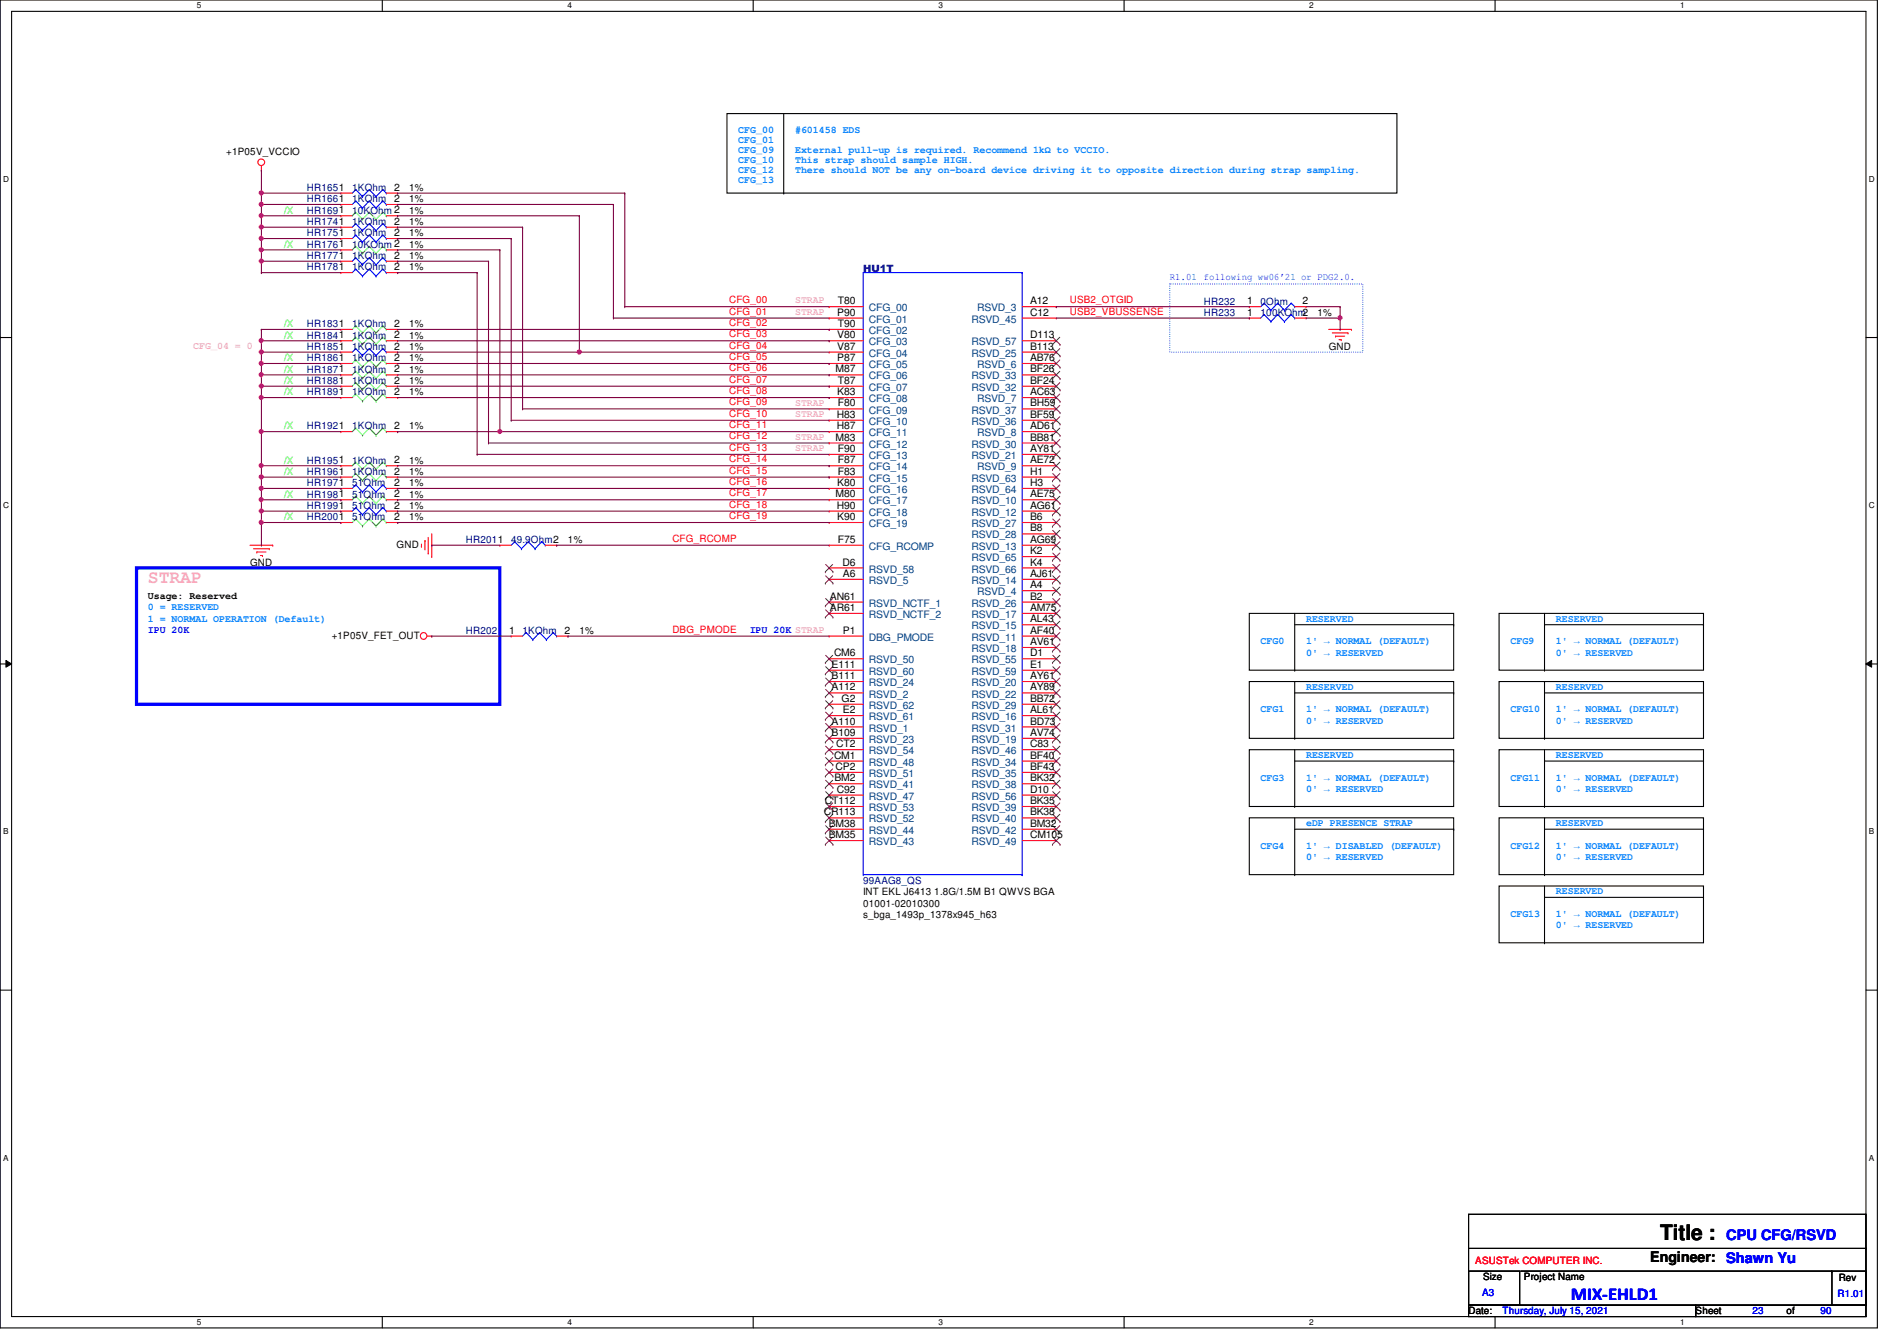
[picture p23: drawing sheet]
<svg xmlns="http://www.w3.org/2000/svg" width="297mm" height="210mm" viewBox="0 0 297 210" stroke-linecap="round" stroke-linejoin="round" font-family="sans-serif">
<defs><g id="words">
<text font-size="3.3" x="260" y="194.1">Title :</text>
<text font-size="2.8" fill="#ff80ff" x="23.2" y="91.3">STRAP</text>
<text font-size="2.8" fill="#00f" x="246" y="203.5">MIX-EHLD1</text>
<text font-size="2.3" x="258.4" y="197.5">Engineer:</text>
<g font-size="2.3" fill="#00f">
<text x="270.3" y="194.1">CPU CFG/RSVD</text>
<text x="270.3" y="197.7">Shawn Yu</text>
</g>
<g font-size="1.6" fill="#0080ff">
<text x="115.6" y="20.8">CFG_00</text>
<text x="115.6" y="22.4">CFG_01</text>
<text x="115.6" y="24">CFG_09</text>
<text x="124.5" y="20.8">#601458 EDS</text>
<text x="124.5" y="24">External pull-up is required. Recommend 1kΩ to VCCIO.</text>
<text x="115.6" y="25.5">CFG_10</text>
<text x="115.6" y="27.1">CFG_12</text>
<text x="115.6" y="28.7">CFG_13</text>
<text x="124.5" y="25.5">This strap should sample HIGH.</text>
<text x="124.5" y="27.1">There should NOT be any on-board device driving it to opposite direction during strap sampling.</text>
<text x="23.2" y="95.5">0 = RESERVED</text>
<text x="23.2" y="97.3">1 = NORMAL OPERATION (Default)</text>
<text x="197.4" y="100.8">CFG0</text>
<text x="204.5" y="97.3">RESERVED</text>
<text x="204.5" y="100.8">1' → NORMAL (DEFAULT)</text>
<text x="236.5" y="100.8">CFG9</text>
<text x="243.6" y="97.3">RESERVED</text>
<text x="243.6" y="100.8">1' → NORMAL (DEFAULT)</text>
<text x="204.5" y="107.9">RESERVED</text>
<text x="204.5" y="102.6">0' → RESERVED</text>
<text x="243.6" y="107.9">RESERVED</text>
<text x="243.6" y="102.6">0' → RESERVED</text>
<text x="197.4" y="111.5">CFG1</text>
<text x="204.5" y="113.3">0' → RESERVED</text>
<text x="204.5" y="111.5">1' → NORMAL (DEFAULT)</text>
<text x="236.5" y="111.5">CFG10</text>
<text x="243.6" y="113.3">0' → RESERVED</text>
<text x="243.6" y="111.5">1' → NORMAL (DEFAULT)</text>
<text x="204.5" y="118.6">RESERVED</text>
<text x="243.6" y="118.6">RESERVED</text>
<text x="197.4" y="122.2">CFG3</text>
<text x="204.5" y="124">0' → RESERVED</text>
<text x="204.5" y="122.2">1' → NORMAL (DEFAULT)</text>
<text x="236.5" y="122.2">CFG11</text>
<text x="243.6" y="124">0' → RESERVED</text>
<text x="243.6" y="122.2">1' → NORMAL (DEFAULT)</text>
<text x="204.5" y="129.3">eDP PRESENCE STRAP</text>
<text x="243.6" y="129.3">RESERVED</text>
<text x="197.4" y="132.8">CFG4</text>
<text x="204.5" y="134.6">0' → RESERVED</text>
<text x="204.5" y="132.8">1' → DISABLED (DEFAULT)</text>
<text x="236.5" y="132.8">CFG12</text>
<text x="243.6" y="134.6">0' → RESERVED</text>
<text x="243.6" y="132.8">1' → NORMAL (DEFAULT)</text>
<text x="236.5" y="143.5">CFG13</text>
<text x="243.6" y="140">RESERVED</text>
<text x="243.6" y="143.5">1' → NORMAL (DEFAULT)</text>
<text x="243.6" y="145.3">0' → RESERVED</text>
</g>
<g font-size="1.6">
<text x="35.4" y="24.2">+1P05V_VCCIO</text>
<text x="61.7" y="29.8">2</text>
<text x="64" y="29.9">1%</text>
<text x="61.7" y="35.2">2</text>
<text x="61.7" y="31.6">2</text>
<text x="64" y="35.2">1%</text>
<text x="64" y="33.4">1%</text>
<text x="64" y="31.7">1%</text>
<text x="61.7" y="40.5">2</text>
<text x="61.7" y="37">2</text>
<text x="64" y="40.6">1%</text>
<text x="64" y="38.8">1%</text>
<text x="64" y="37">1%</text>
<text x="61.7" y="42.3">2</text>
<text x="64" y="42.3">1%</text>
<text x="131.2" y="47.6">T80</text>
<text x="161.3" y="47.6">A12</text>
<text x="195.3" y="47.6">1</text>
<text x="204" y="47.6">2</text>
<text x="61.7" y="53">2</text>
<text x="61.7" y="51.2">2</text>
<text x="64" y="53">1%</text>
<text x="64" y="51.2">1%</text>
<text x="131.1" y="49.4">P90</text>
<text x="131.1" y="53">V80</text>
<text x="131.2" y="51.2">T90</text>
<text x="161.3" y="49.4">C12</text>
<text x="161.3" y="53">D113</text>
<text x="195.3" y="49.4">1</text>
<text x="206.3" y="49.4">1%</text>
<text x="61.7" y="54.7">2</text>
<text x="61.7" y="56.5">2</text>
<text x="61.7" y="58.3">2</text>
<text x="64" y="54.8">1%</text>
<text x="64" y="56.6">1%</text>
<text x="64" y="58.3">1%</text>
<text x="130.8" y="58.3">M87</text>
<text x="131.1" y="54.7">V87</text>
<text x="131.1" y="56.5">P87</text>
<text x="161.3" y="56.5">AB76</text>
<text x="161.3" y="54.7">B113</text>
<text x="161.3" y="58.3">BF26</text>
<text x="208.1" y="54.8">GND</text>
<text x="61.7" y="61.8">2</text>
<text x="61.7" y="60.1">2</text>
<text x="64" y="61.9">1%</text>
<text x="64" y="60.1">1%</text>
<text x="131" y="65.4">H83</text>
<text x="131.1" y="61.8">K83</text>
<text x="131.2" y="60.1">T87</text>
<text x="131.2" y="63.6">F80</text>
<text x="161.3" y="61.8">AC63</text>
<text x="161.3" y="60.1">BF24</text>
<text x="161.3" y="65.4">BF59</text>
<text x="161.3" y="63.6">BH59</text>
<text x="61.7" y="67.2">2</text>
<text x="64" y="67.2">1%</text>
<text x="130.8" y="69">M83</text>
<text x="131" y="67.2">H87</text>
<text x="131.2" y="70.7">F90</text>
<text x="161.3" y="67.2">AD61</text>
<text x="161.3" y="70.7">AY81</text>
<text x="161.3" y="69">BB81</text>
<text x="61.7" y="76.1">2</text>
<text x="61.7" y="72.5">2</text>
<text x="61.7" y="74.3">2</text>
<text x="61.7" y="77.9">2</text>
<text x="64" y="76.1">1%</text>
<text x="64" y="72.6">1%</text>
<text x="64" y="74.3">1%</text>
<text x="64" y="77.9">1%</text>
<text x="130.8" y="77.9">M80</text>
<text x="131.1" y="76.1">K80</text>
<text x="131.2" y="72.5">F87</text>
<text x="131.2" y="74.3">F83</text>
<text x="161.3" y="72.5">AE72</text>
<text x="161.3" y="77.9">AE75</text>
<text x="161.3" y="74.3">H1</text>
<text x="161.3" y="76.1">H3</text>
<text x="61.7" y="79.6">2</text>
<text x="61.7" y="81.4">2</text>
<text x="64" y="79.7">1%</text>
<text x="64" y="81.4">1%</text>
<text x="131" y="79.6">H90</text>
<text x="131.1" y="81.4">K90</text>
<text x="161.3" y="79.6">AG61</text>
<text x="161.3" y="81.4">B6</text>
<text x="161.3" y="83.2">B8</text>
<text x="39.2" y="88.6">GND</text>
<text x="62.1" y="85.7">GND</text>
<text x="88.9" y="85">1%</text>
<text x="131.2" y="85">F75</text>
<text x="131.9" y="88.5">D6</text>
<text x="161.3" y="85">AG69</text>
<text x="161.3" y="86.7">K2</text>
<text x="161.3" y="88.5">K4</text>
<text x="23.2" y="93.7">Usage: Reserved</text>
<text x="130" y="93.9">AN61</text>
<text x="130" y="95.6">AR61</text>
<text x="132" y="90.3">A6</text>
<text x="161.3" y="92.1">A4</text>
<text x="161.3" y="90.3">AJ61</text>
<text x="161.3" y="95.6">AM75</text>
<text x="161.3" y="93.9">B2</text>
<text x="51.9" y="99.9">+1P05V_FET_OUT</text>
<text x="79.7" y="99.2">1</text>
<text x="88.4" y="99.2">2</text>
<text x="90.7" y="99.2">1%</text>
<text x="132" y="99.2">P1</text>
<text x="161.3" y="99.2">AF40</text>
<text x="161.3" y="97.4">AL43</text>
<text x="161.3" y="101">AV61</text>
<text x="130.2" y="106.3">B111</text>
<text x="130.2" y="104.5">E111</text>
<text x="130.6" y="102.7">CM6</text>
<text x="161.3" y="106.3">AY61</text>
<text x="161.3" y="102.7">D1</text>
<text x="161.3" y="104.5">E1</text>
<text x="130.2" y="113.4">A110</text>
<text x="130.2" y="108.1">A112</text>
<text x="131.8" y="109.9">G2</text>
<text x="132" y="111.6">E2</text>
<text x="161.3" y="111.6">AL61</text>
<text x="161.3" y="108.1">AY89</text>
<text x="161.3" y="109.9">BB72</text>
<text x="161.3" y="113.4">BD73</text>
<text x="130.2" y="115.2">B109</text>
<text x="130.6" y="118.7">CM1</text>
<text x="130.9" y="117">CT2</text>
<text x="161.3" y="115.2">AV74</text>
<text x="161.3" y="118.7">BF40</text>
<text x="161.3" y="117">C83</text>
<text x="129.2" y="125.9">CT112</text>
<text x="130.7" y="122.3">BM2</text>
<text x="130.8" y="120.5">CP2</text>
<text x="131" y="124.1">C92</text>
<text x="161.3" y="120.5">BF43</text>
<text x="161.3" y="122.3">BK32</text>
<text x="161.3" y="125.9">BK35</text>
<text x="161.3" y="124.1">D10</text>
<text x="129" y="127.6">CR113</text>
<text x="129.8" y="131.2">BM35</text>
<text x="129.8" y="129.4">BM38</text>
<text x="161.3" y="127.6">BK38</text>
<text x="161.3" y="129.4">BM32</text>
<text x="161.3" y="131.2">CM105</text>
<text x="135.2" y="141.9">01001-02010300</text>
<text x="135.2" y="143.7">s_bga_1493p_1378x945_h63</text>
<text x="135.2" y="140.1">INT EKL J6413 1.8G/1.5M B1 QWVS BGA</text>
<text x="232.2" y="200.4">Size</text>
<text x="238.6" y="200.4">Project Name</text>
<text x="287.9" y="200.6">Rev</text>
<text x="230" y="205.7">Date:</text>
<text x="265.5" y="205.7">Sheet</text>
<text x="279.7" y="205.7">of</text>
</g>
<g font-size="1.6" fill="#000080">
<text x="48" y="29.9">HR1651</text>
<text x="55.2" y="29.9">1KOhm</text>
<text x="48" y="35.2">HR1741</text>
<text x="48" y="33.4">HR1691</text>
<text x="48" y="31.7">HR1661</text>
<text x="55.2" y="35.2">1KOhm</text>
<text x="55.2" y="33.4">10KOhm 2</text>
<text x="55.2" y="31.7">1KOhm</text>
<text x="48" y="40.6">HR1771</text>
<text x="48" y="38.8">HR1761</text>
<text x="48" y="37">HR1751</text>
<text x="55.2" y="40.6">1KOhm</text>
<text x="55.2" y="38.8">10KOhm 2</text>
<text x="55.2" y="37">1KOhm</text>
<text x="48" y="42.3">HR1781</text>
<text x="55.2" y="42.3">1KOhm</text>
<text x="135.2" y="42.6">HU1T</text>
<text x="188.5" y="47.7">HR232</text>
<text x="197.4" y="47.7">0Ohm</text>
<text x="48" y="53">HR1841</text>
<text x="48" y="51.2">HR1831</text>
<text x="55.2" y="53">1KOhm</text>
<text x="55.2" y="51.2">1KOhm</text>
<text x="188.5" y="49.4">HR233</text>
<text x="197.4" y="49.4">100KOhm2</text>
<text x="48" y="54.8">HR1851</text>
<text x="48" y="56.6">HR1861</text>
<text x="48" y="58.3">HR1871</text>
<text x="55.2" y="54.8">1KOhm</text>
<text x="55.2" y="56.6">1KOhm</text>
<text x="55.2" y="58.3">1KOhm</text>
<text x="48" y="61.9">HR1891</text>
<text x="48" y="60.1">HR1881</text>
<text x="55.2" y="61.9">1KOhm</text>
<text x="55.2" y="60.1">1KOhm</text>
<text x="48" y="67.2">HR1921</text>
<text x="55.2" y="67.2">1KOhm</text>
<text x="48" y="76.1">HR1971</text>
<text x="48" y="72.6">HR1951</text>
<text x="48" y="74.3">HR1961</text>
<text x="48" y="77.9">HR1981</text>
<text x="55.2" y="76.1">51Ohm</text>
<text x="55.2" y="72.6">1KOhm</text>
<text x="55.2" y="74.3">1KOhm</text>
<text x="55.2" y="77.9">51Ohm</text>
<text x="48" y="79.7">HR1991</text>
<text x="48" y="81.4">HR2001</text>
<text x="55.2" y="79.7">51Ohm</text>
<text x="55.2" y="81.4">51Ohm</text>
<text x="72.9" y="85">HR2011</text>
<text x="80" y="85">49.9Ohm2</text>
<text x="72.9" y="99.2">HR202</text>
<text x="81.8" y="99.2">1KOhm</text>
<text x="135.2" y="138.3">99AAG8_QS</text>
</g>
<g font-size="1.6" fill="#0f0">
<text x="44.5" y="33.4">/X</text>
<text x="44.5" y="38.8">/X</text>
<text x="44.5" y="53">/X</text>
<text x="44.5" y="51.2">/X</text>
<text x="44.5" y="56.6">/X</text>
<text x="44.5" y="58.3">/X</text>
<text x="44.5" y="61.9">/X</text>
<text x="44.5" y="60.1">/X</text>
<text x="44.5" y="67.2">/X</text>
<text x="44.5" y="72.6">/X</text>
<text x="44.5" y="74.3">/X</text>
<text x="44.5" y="77.9">/X</text>
<text x="44.5" y="81.4">/X</text>
</g>
<g font-size="1.6" fill="#f00">
<text x="114.2" y="47.5">CFG_00</text>
<text x="167.5" y="47.5">USB2_OTGID</text>
<text x="114.2" y="51">CFG_02</text>
<text x="114.2" y="52.8">CFG_03</text>
<text x="114.2" y="49.2">CFG_01</text>
<text x="167.5" y="49.2">USB2_VBUSSENSE</text>
<text x="114.2" y="56.3">CFG_05</text>
<text x="114.2" y="58.1">CFG_06</text>
<text x="114.2" y="59.9">CFG_07</text>
<text x="114.2" y="54.6">CFG_04</text>
<text x="114.2" y="61.7">CFG_08</text>
<text x="114.2" y="65.2">CFG_10</text>
<text x="114.2" y="63.5">CFG_09</text>
<text x="114.2" y="70.6">CFG_13</text>
<text x="114.2" y="68.8">CFG_12</text>
<text x="114.2" y="67">CFG_11</text>
<text x="114.2" y="72.3">CFG_14</text>
<text x="114.2" y="74.1">CFG_15</text>
<text x="114.2" y="75.9">CFG_16</text>
<text x="114.2" y="77.7">CFG_17</text>
<text x="114.2" y="79.5">CFG_18</text>
<text x="114.2" y="81.2">CFG_19</text>
<text x="105.3" y="84.8">CFG_RCOMP</text>
<text x="105.3" y="99">DBG_PMODE</text>
<text x="231" y="197.9">ASUSTek COMPUTER INC.</text>
</g>
<g font-size="1.6" fill="#ff80ff">
<text x="124.5" y="47.5">STRAP</text>
<text x="124.5" y="49.3">STRAP</text>
<text x="30.3" y="54.6">CFG_04 = 0</text>
<text x="124.5" y="63.5">STRAP</text>
<text x="124.5" y="65.3">STRAP</text>
<text x="124.5" y="68.8">STRAP</text>
<text x="124.5" y="70.6">STRAP</text>
</g>
<g font-size="1.6" fill="#00f">
<text x="183.2" y="43.9">R1.01</text>
<text x="188.5" y="43.9">following ww06’21 or PDG2.0.</text>
<text x="23.2" y="99.1">IPU 20K</text>
<text x="117.4" y="99.1">IPU 20K STRAP</text>
<text x="232.1" y="202.9">A3</text>
<text x="287.7" y="203.1">R1.01</text>
<text x="235.3" y="205.7">Thursday, July 15, 2021</text>
<text x="274.4" y="205.7">23</text>
<text x="285.1" y="205.7">90</text>
</g>
<g font-size="1.6" fill="#004080">
<text x="136.1" y="48.7">CFG_00</text>
<text x="136.1" y="50.5">CFG_01</text>
<text x="136.1" y="52.3">CFG_02</text>
<text x="152.1" y="50.5">RSVD_45</text>
<text x="153" y="48.7">RSVD_3</text>
<text x="136.1" y="54.1">CFG_03</text>
<text x="136.1" y="55.8">CFG_04</text>
<text x="136.1" y="57.6">CFG_05</text>
<text x="136.1" y="59.4">CFG_06</text>
<text x="152.1" y="55.8">RSVD_25</text>
<text x="152.1" y="59.4">RSVD_33</text>
<text x="152.1" y="54.1">RSVD_57</text>
<text x="153" y="57.6">RSVD_6</text>
<text x="136.1" y="61.2">CFG_07</text>
<text x="136.1" y="62.9">CFG_08</text>
<text x="136.1" y="64.7">CFG_09</text>
<text x="152.1" y="61.2">RSVD_32</text>
<text x="152.1" y="64.7">RSVD_37</text>
<text x="153" y="62.9">RSVD_7</text>
<text x="136.1" y="66.5">CFG_10</text>
<text x="136.1" y="68.3">CFG_11</text>
<text x="136.1" y="70.1">CFG_12</text>
<text x="136.1" y="71.8">CFG_13</text>
<text x="152.1" y="71.8">RSVD_21</text>
<text x="152.1" y="70.1">RSVD_30</text>
<text x="152.1" y="66.5">RSVD_36</text>
<text x="153" y="68.3">RSVD_8</text>
<text x="136.1" y="73.6">CFG_14</text>
<text x="136.1" y="75.4">CFG_15</text>
<text x="136.1" y="77.2">CFG_16</text>
<text x="152.1" y="75.4">RSVD_63</text>
<text x="152.1" y="77.2">RSVD_64</text>
<text x="153" y="73.6">RSVD_9</text>
<text x="136.1" y="79">CFG_17</text>
<text x="136.1" y="80.7">CFG_18</text>
<text x="136.1" y="82.5">CFG_19</text>
<text x="152.1" y="79">RSVD_10</text>
<text x="152.1" y="80.7">RSVD_12</text>
<text x="152.1" y="82.5">RSVD_27</text>
<text x="136.1" y="86.1">CFG_RCOMP</text>
<text x="136.1" y="89.6">RSVD_58</text>
<text x="152.1" y="86.1">RSVD_13</text>
<text x="152.1" y="84.3">RSVD_28</text>
<text x="152.1" y="87.8">RSVD_65</text>
<text x="152.1" y="89.6">RSVD_66</text>
<text x="136.1" y="91.4">RSVD_5</text>
<text x="136.1" y="95">RSVD_NCTF_1</text>
<text x="152.1" y="91.4">RSVD_14</text>
<text x="152.1" y="95">RSVD_26</text>
<text x="153" y="93.2">RSVD_4</text>
<text x="136.1" y="100.3">DBG_PMODE</text>
<text x="136.1" y="96.7">RSVD_NCTF_2</text>
<text x="152.1" y="100.3">RSVD_11</text>
<text x="152.1" y="98.5">RSVD_15</text>
<text x="152.1" y="96.7">RSVD_17</text>
<text x="136.1" y="107.4">RSVD_24</text>
<text x="136.1" y="103.8">RSVD_50</text>
<text x="136.1" y="105.6">RSVD_60</text>
<text x="152.1" y="102.1">RSVD_18</text>
<text x="152.1" y="107.4">RSVD_20</text>
<text x="152.1" y="103.8">RSVD_55</text>
<text x="152.1" y="105.6">RSVD_59</text>
<text x="136.1" y="109.2">RSVD_2</text>
<text x="136.1" y="112.7">RSVD_61</text>
<text x="136.1" y="111">RSVD_62</text>
<text x="152.1" y="112.7">RSVD_16</text>
<text x="152.1" y="109.2">RSVD_22</text>
<text x="152.1" y="111">RSVD_29</text>
<text x="136.1" y="114.5">RSVD_1</text>
<text x="136.1" y="116.3">RSVD_23</text>
<text x="136.1" y="119.8">RSVD_48</text>
<text x="136.1" y="118.1">RSVD_54</text>
<text x="152.1" y="116.3">RSVD_19</text>
<text x="152.1" y="114.5">RSVD_31</text>
<text x="152.1" y="119.8">RSVD_34</text>
<text x="152.1" y="118.1">RSVD_46</text>
<text x="136.1" y="123.4">RSVD_41</text>
<text x="136.1" y="125.2">RSVD_47</text>
<text x="136.1" y="121.6">RSVD_51</text>
<text x="152.1" y="121.6">RSVD_35</text>
<text x="152.1" y="123.4">RSVD_38</text>
<text x="152.1" y="125.2">RSVD_56</text>
<text x="136.1" y="130.5">RSVD_44</text>
<text x="136.1" y="128.7">RSVD_52</text>
<text x="136.1" y="127">RSVD_53</text>
<text x="152.1" y="127">RSVD_39</text>
<text x="152.1" y="128.7">RSVD_40</text>
<text x="152.1" y="130.5">RSVD_42</text>
<text x="136.1" y="132.3">RSVD_43</text>
<text x="152.1" y="132.3">RSVD_49</text>
</g>
<g font-size="1.3">
<text x="30.8" y="1.3">5</text>
<text x="88.9" y="1.3">4</text>
<text x="146.9" y="1.3">3</text>
<text x="205" y="1.3">2</text>
<text x="263.1" y="1.3">1</text>
<text x=".5" y="28.4">D</text>
<text x="292.6" y="28.4">D</text>
<text x=".5" y="79.5">C</text>
<text x="292.6" y="79.5">C</text>
<text x=".5" y="130.6">B</text>
<text x="292.6" y="130.6">B</text>
<text x=".5" y="181.7">A</text>
<text x="292.6" y="181.7">A</text>
<text x="30.8" y="207.4">5</text>
<text x="88.9" y="207.4">4</text>
<text x="146.9" y="207.4">3</text>
<text x="205" y="207.4">2</text>
<text x="263.1" y="207.4">1</text>
</g>
</g></defs>
<path d="M0 0h294v207.9h-294zM1.8 1.8h290.4v204.3h-290.4z" fill="none" stroke="#000" stroke-width=".17"/>
<g fill="#fff">
<path d="M30.8 .2h.7v1.4h-.7z"/>
<path d="M30.8 206.2h.7v1.4h-.7z"/>
</g>
<path d="M59.9 0v1.8M59.9 206.1v1.8" fill="none" stroke="#000" stroke-width=".17"/>
<g fill="#fff">
<path d="M88.9 .2h.6v1.4h-.6z"/>
<path d="M88.9 206.2h.6v1.4h-.6z"/>
</g>
<path d="M117.9 0v1.8M117.9 206.1v1.8" fill="none" stroke="#000" stroke-width=".17"/>
<g fill="#fff">
<path d="M146.9 .2h.7v1.4h-.7z"/>
<path d="M146.9 206.2h.7v1.4h-.7z"/>
</g>
<path d="M176 0v1.8M176 206.1v1.8" fill="none" stroke="#000" stroke-width=".17"/>
<g fill="#fff">
<path d="M205 .2h.7v1.4h-.7z"/>
<path d="M205 206.2h.7v1.4h-.7z"/>
</g>
<path d="M234.1 0v1.8M234.1 206.1v1.8" fill="none" stroke="#000" stroke-width=".17"/>
<g fill="#fff">
<path d="M263.1 .2h.7v1.4h-.7z"/>
<path d="M263.1 206.2h.7v1.4h-.7z"/>
<path d="M.5 27.3h.9v1.4h-.9z"/>
<path d="M292.6 27.3h.9v1.4h-.9z"/>
<path d="M.5 78.4h.9v1.4h-.9z"/>
<path d="M292.6 78.4h.9v1.4h-.9z"/>
</g>
<path d="M0 52.8h1.8M292.2 52.8h1.8" fill="none" stroke="#000" stroke-width=".17"/>
<g fill="#fff">
<path d="M.5 129.5h.8v1.4h-.8z"/>
<path d="M292.6 129.5h.9v1.4h-.9z"/>
</g>
<path d="M0 103.9h1.8M292.2 103.9h1.8" fill="none" stroke="#000" stroke-width=".17"/>
<path d="M.9 103.4l.9 .5-.9 .5zM292.2 103.9l.9-.5v1z" fill="#000"/>
<path d="M.9 103.4l.9 .5-.9 .5zM292.2 103.9l.9-.5v1z" fill="none" stroke="#000" stroke-width=".16"/>
<g fill="#fff">
<path d="M.5 180.5h.8v1.4h-.8z"/>
<path d="M292.6 180.5h.9v1.4h-.9z"/>
</g>
<g fill="none" stroke="#000" stroke-width=".17">
<path d="M113.8 17.8h104.9v12.4h-104.9zM122.7 17.8v12.4M122.7 30.2h.1M195.6 96h32v8.9h-32zM202.7 96v8.9M202.7 97.8h24.9M227.6 97.8h.1M234.7 96h32v8.9h-32zM241.8 97.8h24.9M241.8 96v8.9M266.7 97.8h.1M195.6 106.7h32v8.9h-32z"/>
<path d="M195.6 117.3h32v8.9h-32zM202.7 104.9h.1M202.7 115.6h.1M202.7 106.7v8.9M202.7 117.3v8.9M202.7 119.1h24.9M202.7 108.5h24.9M227.6 119.1h.1M227.6 108.5h.1M234.7 106.7h32v8.9h-32zM234.7 117.3h32v8.9h-32zM241.8 104.9h.1"/>
<path d="M241.8 115.6h.1M241.8 119.1h24.9M241.8 108.5h24.9M241.8 106.7v8.9M241.8 117.3v8.9M266.7 108.5h.1M266.7 119.1h.1M195.6 128h32v8.9h-32zM202.7 126.2h.1M202.7 136.9h.1M202.7 128v8.9M202.7 129.8h24.9"/>
<path d="M227.6 129.8h.1M234.7 128h32v8.9h-32zM234.7 138.7h32v8.9h-32zM241.8 126.2h.1M241.8 136.9h.1M241.8 129.8h24.9M241.8 128v8.9M241.8 138.7v8.9M266.7 129.8h.1M0 155h1.8M241.8 147.6h.1M241.8 140.5h24.9"/>
<path d="M266.7 140.5h.1M292.2 155h1.8M230 190.1h62.2v14.2h-62.2zM230 199h8v5.3h-8zM230 195.4h62.2M238.1 199h48.7M286.8 199h5.4v5.3h-5.4zM286.8 199h.1M292.2 195.4h.1M230 204.3h35.5v1.8h-35.5zM265.5 204.3h26.7v1.8h-26.7z"/>
</g>
<path d="M21.4 88.9h56.9v21.3h-56.9z" fill="none" stroke="#00f" stroke-width=".51"/>
<path d="M183.2 44.4h30.2v10.7h-30.2z" fill="none" stroke="#00f" stroke-width=".17" stroke-dasharray="0 .3"/>
<g fill="none" stroke="#f00" stroke-width=".17">
<path d="M40.9 26.7h.1M40.9 26v.7M53.4 35.6h.1M53.4 39.1h.1M53.4 30.2h.1M53.4 33.8h.1M53.4 32h.1M53.4 37.3h.1M53.4 35.6h1.8M53.4 39.1h1.8M53.4 30.2h1.8M53.4 33.8h1.8"/>
<path d="M53.4 32h1.8M53.4 37.3h1.8M60.5 35.6h1.8M60.5 39.1h1.8M60.5 30.2h1.8M60.5 33.8h1.8M60.5 32h1.8M60.5 37.3h1.8M62.3 35.6h.1M62.3 39.1h.1M62.3 30.2h.1M62.3 33.8h.1"/>
<path d="M62.3 32h.1M62.3 37.3h.1M53.4 53.3h.1M53.4 40.9h.1M53.4 55.1h.1M53.4 56.9h.1M53.4 42.7h.1M53.4 58.7h.1M53.4 51.6h.1M53.4 51.6h1.8M53.4 53.3h1.8M53.4 55.1h1.8"/>
<path d="M53.4 56.9h1.8M53.4 58.7h1.8M53.4 40.9h1.8M53.4 42.7h1.8M60.5 51.6h1.8M60.5 53.3h1.8M60.5 55.1h1.8M60.5 56.9h1.8M60.5 58.7h1.8M60.5 40.9h1.8M60.5 42.7h1.8M62.3 53.3h.1"/>
<path d="M62.3 40.9h.1M62.3 55.1h.1M62.3 56.9h.1M62.3 42.7h.1M62.3 58.7h.1M62.3 51.6h.1M129.8 48h.1M129.8 49.8h.1M129.8 51.6h.1M129.8 53.3h.1M129.8 55.1h.1M129.8 56.9h.1"/>
<path d="M129.8 58.7h.1M129.8 51.6h5.4M129.8 48h5.4M129.8 49.8h5.4M129.8 53.3h5.4M129.8 55.1h5.4M129.8 56.9h5.4M129.8 58.7h5.4M160.1 48h5.3M160.1 49.8h5.3M160.1 53.3h5.3M160.1 55.1h5.3"/>
<path d="M160.1 56.9h5.3M160.1 58.7h5.3M165.4 48h.1M165.4 56.9h.1M165.4 55.1h.1M165.4 58.7h.1M165.4 49.8h.1M165.4 53.3h.1M195.6 49.8h.1M195.6 48h.1M195.6 48h1.8M195.6 49.8h1.8"/>
<path d="M202.7 48h1.8M202.7 49.8h1.8M204.5 49.8h.1M204.5 48h.1M208.1 51.6h3.5M208.6 52.1h2.5M209.1 52.6h.1M209.1 52.6h1.5M209.7 53.2h.3M210 53.2h.1M211.1 52.1h.1M211.6 51.6h.1"/>
<path d="M53.4 76.5h.1M53.4 62.2h.1M53.4 67.6h.1M53.4 60.5h.1M53.4 72.9h.1M53.4 74.7h.1M53.4 78.2h.1M53.4 60.5h1.8M53.4 62.2h1.8M53.4 67.6h1.8M53.4 72.9h1.8M53.4 74.7h1.8"/>
<path d="M53.4 76.5h1.8M53.4 78.2h1.8M60.5 60.5h1.8M60.5 62.2h1.8M60.5 67.6h1.8M60.5 72.9h1.8M60.5 74.7h1.8M60.5 76.5h1.8M60.5 78.2h1.8M62.3 76.5h.1M62.3 62.2h.1M62.3 67.6h.1"/>
<path d="M62.3 60.5h.1M62.3 72.9h.1M62.3 74.7h.1M62.3 78.2h.1M129.8 60.5h.1M129.8 62.2h.1M129.8 64h.1M129.8 65.8h.1M129.8 67.6h.1M129.8 69.3h.1M129.8 71.1h.1M129.8 72.9h.1"/>
<path d="M129.8 74.7h.1M129.8 76.5h.1M129.8 78.2h.1M129.8 60.5h5.4M129.8 62.2h5.4M129.8 64h5.4M129.8 65.8h5.4M129.8 67.6h5.4M129.8 69.3h5.4M129.8 71.1h5.4M129.8 72.9h5.4M129.8 74.7h5.4"/>
<path d="M129.8 76.5h5.4M129.8 78.2h5.4M160.1 60.5h5.3M160.1 62.2h5.3M160.1 64h5.3M160.1 65.8h5.3M160.1 67.6h5.3M160.1 69.3h5.3M160.1 71.1h5.3M160.1 72.9h5.3M160.1 74.7h5.3M160.1 76.5h5.3"/>
<path d="M160.1 78.2h5.3M165.4 62.2h.1M165.4 67.6h.1M165.4 72.9h.1M165.4 78.2h.1M165.4 71.1h.1M165.4 69.3h.1M165.4 60.5h.1M165.4 65.8h.1M165.4 64h.1M165.4 74.7h.1M165.4 76.5h.1"/>
<path d="M39.2 85.3h3.5M39.7 85.9h2.5M40.2 86.4h.1M40.2 86.4h1.5M40.8 87h.3M41.1 87h.1M42.2 85.9h.1M42.7 85.3h.1M53.4 80h.1M53.4 81.8h.1M53.4 80h1.8M53.4 81.8h1.8"/>
<path d="M60.5 80h1.8M60.5 81.8h1.8M62.3 80h.1M62.3 81.8h.1M66 85.5h.1M66 85.2v.3M66.5 84.6h.1M66.5 84.6v1.5M66.9 99.6h.7M67.1 86.6h.1M67.1 84.1v2.5M67.6 87.1h.1"/>
<path d="M67.6 99.6h.1M67.6 83.6v3.5M78.3 85.3h.1M78.3 85.3h1.7M80 99.6h.1M80 99.6h1.8M85.4 85.3h1.8M87.2 85.3h.1M87.2 99.6h1.7M88.9 99.6h.1M129.8 85.3h.1M129.8 99.6h.1"/>
<path d="M129.8 80h.1M129.8 81.8h.1M129.8 90.7h.1M129.8 88.9h.1M129.8 94.2h.1M129.8 96h.1M129.8 85.3h5.4M129.8 99.6h5.4M129.8 80h5.4M129.8 81.8h5.4M129.8 90.7h5.4M129.8 96h5.4"/>
<path d="M129.8 94.2h5.4M129.8 88.9h5.4M160.1 85.3h5.3M160.1 99.6h5.3M160.1 80h5.3M160.1 81.8h5.3M160.1 92.5h5.3M160.1 90.7h5.3M160.1 97.8h5.3M160.1 96h5.3M160.1 94.2h5.3M160.1 83.6h5.3"/>
<path d="M160.1 88.9h5.3M160.1 87.1h5.3M165.4 92.5h.1M165.4 99.6h.1M165.4 80h.1M165.4 85.3h.1M165.4 90.7h.1M165.4 97.8h.1M165.4 96h.1M165.4 94.2h.1M165.4 81.8h.1M165.4 83.6h.1"/>
<path d="M165.4 87.1h.1M165.4 88.9h.1M129.8 113.8h.1M129.8 108.5h.1M129.8 115.6h.1M129.8 106.7h.1M129.8 119.1h.1M129.8 103.1h.1M129.8 117.3h.1M129.8 104.9h.1M129.8 112h.1M129.8 110.2h.1"/>
<path d="M129.8 113.8h5.4M129.8 108.5h5.4M129.8 112h5.4M129.8 115.6h5.4M129.8 106.7h5.4M129.8 110.2h5.4M129.8 119.1h5.4M129.8 117.3h5.4M129.8 103.1h5.4M129.8 104.9h5.4M160.1 113.8h5.3M160.1 108.5h5.3"/>
<path d="M160.1 112h5.3M160.1 101.3h5.3M160.1 115.6h5.3M160.1 106.7h5.3M160.1 110.2h5.3M160.1 119.1h5.3M160.1 117.3h5.3M160.1 103.1h5.3M160.1 104.9h5.3M165.4 112h.1M165.4 101.3h.1M165.4 115.6h.1"/>
<path d="M165.4 106.7h.1M165.4 108.5h.1M165.4 110.2h.1M165.4 113.8h.1M165.4 119.1h.1M165.4 117.3h.1M165.4 103.1h.1M165.4 104.9h.1M129.8 122.7h.1M129.8 131.6h.1M129.8 129.8h.1M129.8 124.5h.1"/>
<path d="M129.8 120.9h.1M129.8 128h.1M129.8 126.2h.1M129.8 120.9h5.4M129.8 122.7h5.4M129.8 126.2h5.4M129.8 128h5.4M129.8 129.8h5.4M129.8 131.6h5.4M129.8 124.5h5.4M160.1 120.9h5.3M160.1 122.7h5.3"/>
<path d="M160.1 126.2h5.3M160.1 128h5.3M160.1 129.8h5.3M160.1 131.6h5.3M160.1 124.5h5.3M165.4 120.9h.1M165.4 122.7h.1M165.4 126.2h.1M165.4 128h.1M165.4 129.8h.1M165.4 131.6h.1M165.4 124.5h.1"/>
<circle cx="40.9" cy="25.4" r=".52"/>
<circle cx="66.3" cy="99.5" r=".52"/>
</g>
<g fill="none" stroke="#00f" stroke-width=".17">
<path d="M55.7 35h.1M55.7 29.7h.1M55.7 31.5h.1M55.7 36.8h.1M55.7 35l1.1 1.1M55.7 35l-.5 .6M55.7 29.7l1.1 1.1M55.7 29.7l-.5 .5M55.7 31.5l1.1 1.1M55.7 31.5l-.5 .5M55.7 36.8l1.1 1.1M55.7 36.8l-.5 .5"/>
<path d="M56.8 36.1h.1M56.8 30.8h.1M56.8 32.6h.1M56.8 37.9h.1M57.8 35h.1M57.8 29.7h.1M57.8 31.5h.1M57.8 36.8h.1M57.8 35l1.1 1.1M57.8 35l-1 1.1M57.8 29.7l1.1 1.1M57.8 29.7l-1 1.1"/>
<path d="M57.8 31.5l1.1 1.1M57.8 31.5l-1 1.1M57.8 36.8l1.1 1.1M57.8 36.8l-1 1.1M58.9 36.1h.1M58.9 30.8h.1M58.9 32.6h.1M58.9 37.9h.1M59.9 35h.1M59.9 29.7h.1M59.9 31.5h.1M59.9 36.8h.1"/>
<path d="M59.9 35l.6 .6M59.9 35l-1 1.1M59.9 29.7l.6 .5M59.9 29.7l-1 1.1M59.9 31.5l.6 .5M59.9 31.5l-1 1.1M59.9 36.8l.6 .5M59.9 36.8l-1 1.1M60.5 35.6h.1M60.5 30.2h.1M60.5 32h.1M60.5 37.3h.1"/>
<path d="M55.7 40.3h.1M55.7 54.6h.1M55.7 42.1h.1M55.7 40.3l1.1 1.1M55.7 40.3l-.5 .6M55.7 54.6l1.1 1.1M55.7 54.6l-.5 .5M55.7 42.1l1.1 1.1M55.7 42.1l-.5 .6M56.8 41.4h.1M56.8 55.7h.1M56.8 43.2h.1"/>
<path d="M57.8 40.3h.1M57.8 54.6h.1M57.8 42.1h.1M57.8 40.3l1.1 1.1M57.8 40.3l-1 1.1M57.8 54.6l1.1 1.1M57.8 54.6l-1 1.1M57.8 42.1l1.1 1.1M57.8 42.1l-1 1.1M58.9 41.4h.1M58.9 55.7h.1M58.9 43.2h.1"/>
<path d="M59.9 40.3h.1M59.9 54.6h.1M59.9 42.1h.1M59.9 40.3l.6 .6M59.9 40.3l-1 1.1M59.9 54.6l.6 .5M59.9 54.6l-1 1.1M59.9 42.1l.6 .6M59.9 42.1l-1 1.1M60.5 40.9h.1M60.5 55.1h.1M60.5 42.7h.1"/>
<path d="M160.1 42.7h.1M160.1 42.7h-24.9v94.2M160.1 42.7v94.2M197.9 49.2h.1M197.9 47.5h.1M197.9 49.2l1.1 1.1M197.9 49.2l-.5 .6M197.9 47.5l1.1 1.1M197.9 47.5l-.5 .5M199 50.3h.1M199 48.6h.1M200.1 49.2h.1"/>
<path d="M200.1 47.5h.1M200.1 49.2l1 1.1M200.1 49.2l-1.1 1.1M200.1 47.5l1 1.1M200.1 47.5l-1.1 1.1M201.1 50.3h.1M201.1 48.6h.1M202.2 49.2h.1M202.2 47.5h.1M202.2 49.2l.5 .6M202.2 49.2l-1.1 1.1M202.2 47.5l.5 .5"/>
<path d="M202.2 47.5l-1.1 1.1M202.7 49.8h.1M202.7 48h.1M55.7 79.5h.1M55.7 75.9h.1M55.7 79.5l1.1 1.1M55.7 79.5l-.5 .5M55.7 75.9l1.1 1.1M55.7 75.9l-.5 .6M56.8 77h.1M57.8 79.5h.1M57.8 75.9h.1"/>
<path d="M57.8 79.5l1.1 1.1M57.8 79.5l-1 1.1M57.8 75.9l1.1 1.1M57.8 75.9l-1 1.1M58.9 77h.1M59.9 79.5h.1M59.9 75.9h.1M59.9 79.5l.6 .5M59.9 79.5l-1 1.1M59.9 75.9l.6 .6M59.9 75.9l-1 1.1M60.5 76.5h.1"/>
<path d="M56.8 80.6h.1M58.9 80.6h.1M60.5 80h.1M80.6 84.8h.1M80.6 84.8l1.1 1.1M80.6 84.8l-.6 .5M81.7 85.9h.1M82.4 99h.1M82.4 99l1 1.1M82.4 99l-.6 .6M82.7 84.8h.1M82.7 84.8l1.1 1.1"/>
<path d="M82.7 84.8l-1 1.1M83.8 85.9h.1M84.5 99h.1M84.5 99l1.1 1.1M84.5 99l-1.1 1.1M84.8 84.8h.1M84.8 84.8l.6 .5M84.8 84.8l-1 1.1M85.4 85.3h.1M86.6 99h.1M86.6 99l.6 .6M86.6 99l-1 1.1"/>
<path d="M87.2 99.6h.1M83.4 100.1h.1M85.6 100.1h.1M135.2 136.9h.1M135.2 136.9h24.9M160.1 136.9h.1"/>
</g>
<g fill="none" stroke="#804000" stroke-width=".16">
<path d="M164.8 57.5h.1M164.8 55.7h.1M164.8 59.3h.1M164.8 53.9h.1M164.8 56.3l1.2 1.2M164.8 54.6l1.2 1.1M164.8 59.9l1.2 1.1M164.8 58.1l1.2 1.2M164.8 52.8l1.2 1.1M165.9 56.3l-1.1 1.2M165.9 54.6l-1.1 1.1M165.9 59.9l-1.1 1.1"/>
<path d="M165.9 58.1l-1.1 1.2M165.9 52.8l-1.1 1.1M166 57.5h.1M166 55.7h.1M166 59.3h.1M166 53.9h.1M164.8 62.8h.1M164.8 68.2h.1M164.8 73.5h.1M164.8 78.8h.1M164.8 71.7h.1M164.8 69.9h.1"/>
<path d="M164.8 61h.1M164.8 66.4h.1M164.8 64.6h.1M164.8 75.3h.1M164.8 77h.1M164.8 61.7l1.2 1.1M164.8 67l1.2 1.2M164.8 72.3l1.2 1.2M164.8 77.7l1.2 1.1M164.8 79.5l1.2 1.1M164.8 70.6l1.2 1.1M164.8 68.8l1.2 1.1"/>
<path d="M164.8 65.2l1.2 1.2M164.8 63.5l1.2 1.1M164.8 74.1l1.2 1.2M164.8 75.9l1.2 1.1M165.9 77.7l-1.1 1.1M165.9 61.7l-1.1 1.1M165.9 67l-1.1 1.2M165.9 72.3l-1.1 1.2M165.9 79.5l-1.1 1.1M165.9 70.6l-1.1 1.1M165.9 68.8l-1.1 1.1M165.9 65.2l-1.1 1.2"/>
<path d="M165.9 63.5l-1.1 1.1M165.9 75.9l-1.1 1.1M165.9 74.1l-1.1 1.2M166 62.8h.1M166 68.2h.1M166 73.5h.1M166 78.8h.1M166 71.7h.1M166 69.9h.1M166 61h.1M166 66.4h.1M166 64.6h.1"/>
<path d="M166 75.3h.1M166 77h.1M129.2 91.3h.1M129.2 89.5h.1M129.2 94.8h.1M129.2 96.6h.1M129.3 90.1l1.1 1.2M129.3 88.3l1.1 1.2M129.3 93.7l1.1 1.1M129.3 95.5l1.1 1.1M130.4 90.1l-1.2 1.2M130.4 95.5l-1.2 1.1"/>
<path d="M130.4 93.7l-1.2 1.1M130.4 88.3l-1.2 1.2M130.4 91.3h.1M130.4 89.5h.1M130.4 94.8h.1M130.4 96.6h.1M164.8 93h.1M164.8 80.6h.1M164.8 85.9h.1M164.8 91.3h.1M164.8 98.4h.1M164.8 96.6h.1"/>
<path d="M164.8 94.8h.1M164.8 82.4h.1M164.8 84.2h.1M164.8 87.7h.1M164.8 89.5h.1M164.8 91.9l1.2 1.1M164.8 99l1.2 1.2M164.8 84.8l1.2 1.1M164.8 90.1l1.2 1.2M164.8 97.2l1.2 1.2M164.8 95.5l1.2 1.1M164.8 93.7l1.2 1.1"/>
<path d="M164.8 81.2l1.2 1.2M164.8 83l1.2 1.2M164.8 86.6l1.2 1.1M164.8 88.3l1.2 1.2M165.9 91.9l-1.1 1.1M165.9 99l-1.1 1.2M165.9 84.8l-1.1 1.1M165.9 90.1l-1.1 1.2M165.9 97.2l-1.1 1.2M165.9 95.5l-1.1 1.1M165.9 93.7l-1.1 1.1M165.9 81.2l-1.1 1.2"/>
<path d="M165.9 83l-1.1 1.2M165.9 86.6l-1.1 1.1M165.9 88.3l-1.1 1.2M166 93h.1M166 80.6h.1M166 85.9h.1M166 91.3h.1M166 98.4h.1M166 96.6h.1M166 94.8h.1M166 82.4h.1M166 84.2h.1"/>
<path d="M166 87.7h.1M166 89.5h.1M129.2 114.4h.1M129.2 109.1h.1M129.2 116.2h.1M129.2 107.3h.1M129.2 119.7h.1M129.2 103.7h.1M129.2 117.9h.1M129.2 105.5h.1M129.2 112.6h.1M129.2 110.8h.1"/>
<path d="M129.3 113.2l1.1 1.2M129.3 107.9l1.1 1.2M129.3 115l1.1 1.2M129.3 106.1l1.1 1.2M129.3 118.6l1.1 1.1M129.3 102.6l1.1 1.1M129.3 116.8l1.1 1.1M129.3 104.4l1.1 1.1M129.3 111.5l1.1 1.1M129.3 109.7l1.1 1.1M130.4 113.2l-1.2 1.2M130.4 107.9l-1.2 1.2"/>
<path d="M130.4 102.6l-1.2 1.1M130.4 115l-1.2 1.2M130.4 106.1l-1.2 1.2M130.4 116.8l-1.2 1.1M130.4 118.6l-1.2 1.1M130.4 104.4l-1.2 1.1M130.4 111.5l-1.2 1.1M130.4 109.7l-1.2 1.1M130.4 114.4h.1M130.4 109.1h.1M130.4 116.2h.1M130.4 107.3h.1"/>
<path d="M130.4 119.7h.1M130.4 103.7h.1M130.4 117.9h.1M130.4 105.5h.1M130.4 112.6h.1M130.4 110.8h.1M164.8 100.2h.1M164.8 112.6h.1M164.8 101.9h.1M164.8 116.2h.1M164.8 107.3h.1M164.8 109.1h.1"/>
<path d="M164.8 110.8h.1M164.8 114.4h.1M164.8 119.7h.1M164.8 117.9h.1M164.8 103.7h.1M164.8 105.5h.1M164.8 111.5l1.2 1.1M164.8 100.8l1.2 1.1M164.8 115l1.2 1.2M164.8 106.1l1.2 1.2M164.8 107.9l1.2 1.2M164.8 109.7l1.2 1.1"/>
<path d="M164.8 113.2l1.2 1.2M164.8 118.6l1.2 1.1M164.8 116.8l1.2 1.1M164.8 102.6l1.2 1.1M164.8 104.4l1.2 1.1M165.9 111.5l-1.1 1.1M165.9 100.8l-1.1 1.1M165.9 115l-1.1 1.2M165.9 106.1l-1.1 1.2M165.9 107.9l-1.1 1.2M165.9 109.7l-1.1 1.1M165.9 113.2l-1.1 1.2"/>
<path d="M165.9 118.6l-1.1 1.1M165.9 116.8l-1.1 1.1M165.9 102.6l-1.1 1.1M165.9 104.4l-1.1 1.1M166 100.2h.1M166 112.6h.1M166 101.9h.1M166 116.2h.1M166 107.3h.1M166 109.1h.1M166 110.8h.1M166 114.4h.1"/>
<path d="M166 119.7h.1M166 117.9h.1M166 103.7h.1M166 105.5h.1M129.2 123.3h.1M129.2 132.2h.1M129.2 130.4h.1M129.2 125.1h.1M129.2 121.5h.1M129.2 128.6h.1M129.2 126.8h.1M129.3 122.1l1.1 1.2"/>
<path d="M129.3 131l1.1 1.2M129.3 129.2l1.1 1.2M129.3 123.9l1.1 1.2M129.3 120.4l1.1 1.1M129.3 127.5l1.1 1.1M129.3 125.7l1.1 1.1M130.4 127.5l-1.2 1.1M130.4 120.4l-1.2 1.1M130.4 125.7l-1.2 1.1M130.4 131l-1.2 1.2M130.4 129.2l-1.2 1.2M130.4 122.1l-1.2 1.2"/>
<path d="M130.4 123.9l-1.2 1.2M130.4 123.3h.1M130.4 132.2h.1M130.4 130.4h.1M130.4 125.1h.1M130.4 121.5h.1M130.4 128.6h.1M130.4 126.8h.1M164.8 121.5h.1M164.8 123.3h.1M164.8 126.8h.1M164.8 128.6h.1"/>
<path d="M164.8 130.4h.1M164.8 132.2h.1M164.8 125.1h.1M164.8 120.4l1.2 1.1M164.8 122.1l1.2 1.2M164.8 125.7l1.2 1.1M164.8 127.5l1.2 1.1M164.8 129.2l1.2 1.2M164.8 131l1.2 1.2M164.8 123.9l1.2 1.2M165.9 120.4l-1.1 1.1M165.9 122.1l-1.1 1.2"/>
<path d="M165.9 125.7l-1.1 1.1M165.9 127.5l-1.1 1.1M165.9 129.2l-1.1 1.2M165.9 131l-1.1 1.2M165.9 123.9l-1.1 1.2M166 121.5h.1M166 123.3h.1M166 126.8h.1M166 128.6h.1M166 130.4h.1M166 132.2h.1M166 125.1h.1"/>
</g>
<g fill="none" stroke="#0f0" stroke-width=".17">
<path d="M55.7 38.6h.1M55.7 33.2h.1M55.7 38.6l1.1 1.1M55.7 38.6l-.5 .5M55.7 33.2l1.1 1.1M55.7 33.2l-.5 .6M56.8 39.7h.1M56.8 34.3h.1M57.8 38.6h.1M57.8 33.2h.1M57.8 38.6l1.1 1.1M57.8 38.6l-1 1.1"/>
<path d="M57.8 33.2l1.1 1.1M57.8 33.2l-1 1.1M58.9 39.7h.1M58.9 34.3h.1M59.9 38.6h.1M59.9 33.2h.1M59.9 38.6l.6 .5M59.9 38.6l-1 1.1M59.9 33.2l.6 .6M59.9 33.2l-1 1.1M60.5 39.1h.1M60.5 33.8h.1"/>
<path d="M55.7 52.8h.1M55.7 56.3h.1M55.7 59.9h.1M55.7 58.1h.1M55.7 51h.1M55.7 52.8l1.1 1.1M55.7 52.8l-.5 .5M55.7 56.3l1.1 1.1M55.7 56.3l-.5 .6M55.7 59.9l1.1 1.1M55.7 59.9l-.5 .6M55.7 58.1l1.1 1.1"/>
<path d="M55.7 58.1l-.5 .6M55.7 51l1.1 1.1M55.7 51l-.5 .6M56.8 53.9h.1M56.8 57.4h.1M56.8 59.2h.1M56.8 52.1h.1M57.8 52.8h.1M57.8 56.3h.1M57.8 59.9h.1M57.8 58.1h.1M57.8 51h.1"/>
<path d="M57.8 52.8l1.1 1.1M57.8 52.8l-1 1.1M57.8 56.3l1.1 1.1M57.8 56.3l-1 1.1M57.8 59.9l1.1 1.1M57.8 59.9l-1 1.1M57.8 58.1l1.1 1.1M57.8 58.1l-1 1.1M57.8 51l1.1 1.1M57.8 51l-1 1.1M58.9 53.9h.1M58.9 57.4h.1"/>
<path d="M58.9 59.2h.1M58.9 52.1h.1M59.9 52.8h.1M59.9 56.3h.1M59.9 59.9h.1M59.9 58.1h.1M59.9 51h.1M59.9 52.8l.6 .5M59.9 52.8l-1 1.1M59.9 56.3l.6 .6M59.9 56.3l-1 1.1M59.9 59.9l.6 .6"/>
<path d="M59.9 59.9l-1 1.1M59.9 58.1l.6 .6M59.9 58.1l-1 1.1M59.9 51l.6 .6M59.9 51l-1 1.1M60.5 53.3h.1M60.5 56.9h.1M60.5 58.7h.1M60.5 51.6h.1M55.7 61.7h.1M55.7 67h.1M55.7 72.3h.1"/>
<path d="M55.7 74.1h.1M55.7 77.7h.1M55.7 61.7l1.1 1.1M55.7 61.7l-.5 .5M55.7 67l1.1 1.1M55.7 67l-.5 .6M55.7 72.3l1.1 1.1M55.7 72.3l-.5 .6M55.7 74.1l1.1 1.1M55.7 74.1l-.5 .6M55.7 77.7l1.1 1.1M55.7 77.7l-.5 .5"/>
<path d="M56.8 62.8h.1M56.8 68.1h.1M56.8 61h.1M56.8 73.4h.1M56.8 75.2h.1M56.8 78.8h.1M57.8 61.7h.1M57.8 67h.1M57.8 72.3h.1M57.8 74.1h.1M57.8 77.7h.1M57.8 61.7l1.1 1.1"/>
<path d="M57.8 61.7l-1 1.1M57.8 67l1.1 1.1M57.8 67l-1 1.1M57.8 72.3l1.1 1.1M57.8 72.3l-1 1.1M57.8 74.1l1.1 1.1M57.8 74.1l-1 1.1M57.8 77.7l1.1 1.1M57.8 77.7l-1 1.1M58.9 62.8h.1M58.9 68.1h.1M58.9 61h.1"/>
<path d="M58.9 73.4h.1M58.9 75.2h.1M58.9 78.8h.1M59.9 61.7h.1M59.9 67h.1M59.9 72.3h.1M59.9 74.1h.1M59.9 77.7h.1M59.9 61.7l.6 .5M59.9 61.7l-1 1.1M59.9 67l.6 .6M59.9 67l-1 1.1"/>
<path d="M59.9 72.3l.6 .6M59.9 72.3l-1 1.1M59.9 74.1l.6 .6M59.9 74.1l-1 1.1M59.9 77.7l.6 .5M59.9 77.7l-1 1.1M60.5 62.2h.1M60.5 67.6h.1M60.5 60.5h.1M60.5 72.9h.1M60.5 74.7h.1M60.5 78.2h.1"/>
<path d="M55.7 81.2h.1M55.7 81.2l1.1 1.1M55.7 81.2l-.5 .6M56.8 82.3h.1M57.8 81.2h.1M57.8 81.2l1.1 1.1M57.8 81.2l-1 1.1M58.9 82.3h.1M59.9 81.2h.1M59.9 81.2l.6 .6M59.9 81.2l-1 1.1M60.5 81.8h.1"/>
</g>
<g fill="none" stroke="#800040" stroke-width=".17">
<path d="M62.3 55.1h.1M62.3 51.6h67.5M62.3 53.3h67.5M62.3 55.1h28.4M62.3 56.9h67.5M62.3 58.7h67.5M129.8 51.6h.1M129.8 53.3h.1M129.8 56.9h.1M129.8 58.7h.1M62.3 67.6h.1M62.3 60.5h67.5"/>
<path d="M62.3 62.2h67.5M62.3 67.6h16M129.8 60.5h.1M129.8 62.2h.1M67.6 85.3h.1M67.6 99.6h.1M67.6 85.3h10.7M67.6 99.6h12.4M87.2 85.3h.1M87.2 85.3h42.6M88.9 99.6h.1M88.9 99.6h40.9"/>
</g>
<circle cx="78.2" cy="67.5" r=".32" fill="#f0f"/>
<circle cx="78.2" cy="67.5" r=".32" fill="none" stroke="#f0f" stroke-width=".17"/>
<g fill="none" stroke="#800040" stroke-width=".17">
<path d="M40.9 51.6h.1M40.9 53.3h.1M40.9 55.1h.1M40.9 56.9h.1M40.9 58.7h.1M40.9 51.6h12.5M40.9 53.3h12.5M40.9 55.1h12.5M40.9 56.9h12.5M40.9 58.7h12.5M62.3 72.9h67.5M62.3 74.7h67.5"/>
<path d="M129.8 72.9h.1M129.8 74.7h.1"/>
</g>
<circle cx="40.9" cy="58.6" r=".32" fill="#f0f"/>
<circle cx="40.9" cy="58.6" r=".32" fill="none" stroke="#f0f" stroke-width=".17"/>
<path d="M40.9 60.5h.1M40.9 60.5h12.5" fill="none" stroke="#800040" stroke-width=".17"/>
<circle cx="40.9" cy="60.4" r=".32" fill="#f0f"/>
<circle cx="40.9" cy="60.4" r=".32" fill="none" stroke="#f0f" stroke-width=".17"/>
<path d="M40.9 62.2h.1M40.9 67.6h.1M40.9 72.9h.1M40.9 74.7h.1M40.9 62.2h12.5M40.9 67.6h12.5M40.9 72.9h12.5M40.9 74.7h12.5" fill="none" stroke="#800040" stroke-width=".17"/>
<circle cx="40.9" cy="74.6" r=".32" fill="#f0f"/>
<circle cx="40.9" cy="74.6" r=".32" fill="none" stroke="#f0f" stroke-width=".17"/>
<path d="M40.9 51.6h.1M40.9 53.3h.1M40.9 51.6v3.5" fill="none" stroke="#800040" stroke-width=".17"/>
<circle cx="40.9" cy="55.1" r=".32" fill="#f0f"/>
<circle cx="40.9" cy="55.1" r=".32" fill="none" stroke="#f0f" stroke-width=".17"/>
<circle cx="40.9" cy="53.3" r=".32" fill="#f0f"/>
<circle cx="40.9" cy="53.3" r=".32" fill="none" stroke="#f0f" stroke-width=".17"/>
<path d="M40.9 55.1h.1M40.9 55.1v1.8" fill="none" stroke="#800040" stroke-width=".17"/>
<circle cx="40.9" cy="56.9" r=".32" fill="#f0f"/>
<circle cx="40.9" cy="56.9" r=".32" fill="none" stroke="#f0f" stroke-width=".17"/>
<path d="M40.9 56.9h.1M40.9 58.7h.1M40.9 56.9v10.7M40.9 60.5h.1M40.9 67.6h.1" fill="none" stroke="#800040" stroke-width=".17"/>
<circle cx="40.9" cy="62.2" r=".32" fill="#f0f"/>
<circle cx="40.9" cy="62.2" r=".32" fill="none" stroke="#f0f" stroke-width=".17"/>
<circle cx="40.9" cy="67.5" r=".32" fill="#f0f"/>
<circle cx="40.9" cy="67.5" r=".32" fill="none" stroke="#f0f" stroke-width=".17"/>
<path d="M40.9 72.9h.1M40.9 67.6v5.3" fill="none" stroke="#800040" stroke-width=".17"/>
<circle cx="40.9" cy="72.9" r=".32" fill="#f0f"/>
<circle cx="40.9" cy="72.9" r=".32" fill="none" stroke="#f0f" stroke-width=".17"/>
<path d="M40.9 30.2h.1M40.9 32h.1M40.9 33.8h.1M40.9 30.2h12.5M40.9 32h12.5M40.9 33.8h12.5M40.9 72.9h.1M40.9 76.5h.1M40.9 72.9v3.6" fill="none" stroke="#800040" stroke-width=".17"/>
<circle cx="40.9" cy="33.8" r=".32" fill="#f0f"/>
<circle cx="40.9" cy="33.8" r=".32" fill="none" stroke="#f0f" stroke-width=".17"/>
<path d="M40.9 35.6h.1M40.9 35.6h12.5" fill="none" stroke="#800040" stroke-width=".17"/>
<circle cx="40.9" cy="35.5" r=".32" fill="#f0f"/>
<circle cx="40.9" cy="35.5" r=".32" fill="none" stroke="#f0f" stroke-width=".17"/>
<path d="M40.9 37.3h.1M40.9 39.1h.1M40.9 26.7h.1M40.9 37.3h12.5M40.9 39.1h12.5M40.9 26.7v3.5M40.9 40.9h.1M40.9 42.7h.1M40.9 40.9h12.5M40.9 42.7h12.5" fill="none" stroke="#800040" stroke-width=".17"/>
<circle cx="40.9" cy="30.2" r=".32" fill="#f0f"/>
<circle cx="40.9" cy="30.2" r=".32" fill="none" stroke="#f0f" stroke-width=".17"/>
<path d="M40.9 30.2h.1M40.9 30.2v1.8" fill="none" stroke="#800040" stroke-width=".17"/>
<circle cx="40.9" cy="32" r=".32" fill="#f0f"/>
<circle cx="40.9" cy="32" r=".32" fill="none" stroke="#f0f" stroke-width=".17"/>
<path d="M40.9 32h.1M40.9 33.8h.1M40.9 35.6h.1M40.9 32v5.3" fill="none" stroke="#800040" stroke-width=".17"/>
<circle cx="40.9" cy="37.3" r=".32" fill="#f0f"/>
<circle cx="40.9" cy="37.3" r=".32" fill="none" stroke="#f0f" stroke-width=".17"/>
<path d="M40.9 37.3h.1M40.9 39.1h.1M40.9 37.3v3.6" fill="none" stroke="#800040" stroke-width=".17"/>
<circle cx="40.9" cy="40.9" r=".32" fill="#f0f"/>
<circle cx="40.9" cy="40.9" r=".32" fill="none" stroke="#f0f" stroke-width=".17"/>
<circle cx="40.9" cy="39.1" r=".32" fill="#f0f"/>
<circle cx="40.9" cy="39.1" r=".32" fill="none" stroke="#f0f" stroke-width=".17"/>
<g fill="none" stroke="#800040" stroke-width=".17">
<path d="M62.3 39.1h.1M62.3 37.3h.1M62.3 35.6h.1M62.3 33.8h.1M62.3 39.1h16M62.3 37.3h17.7M62.3 35.6h19.5M62.3 33.8h28.4M78.3 39.1h.1M78.3 39.1v28.5M80 37.3h.1M80 37.3v28.5"/>
<path d="M81.8 35.6h.1M81.8 35.6v28.4M90.7 33.8h.1M90.7 33.8v21.3M40.9 42.7h.1M40.9 40.9v1.8M62.3 42.7h.1M62.3 40.9h.1M62.3 42.7h12.4M62.3 40.9h14.2M74.7 42.7h.1M74.7 42.7v28.4"/>
<path d="M76.5 40.9h.1M76.5 40.9v28.4M74.7 71.1h.1M74.7 71.1h55.1M76.5 69.3h.1M76.5 69.3h53.3M78.3 67.6h.1M78.3 67.6h51.5M80 65.8h.1M80 65.8h49.8M81.8 64h.1M81.8 64h48"/>
</g>
<circle cx="90.7" cy="55.1" r=".32" fill="#f0f"/>
<circle cx="90.7" cy="55.1" r=".32" fill="none" stroke="#f0f" stroke-width=".17"/>
<g fill="none" stroke="#800040" stroke-width=".17">
<path d="M62.3 32h.1M62.3 30.2h.1M62.3 32h33.8M62.3 30.2h35.5M96.1 32h.1M96.1 32v17.8M97.8 30.2h.1M97.8 30.2v17.8M90.7 55.1h.1M90.7 55.1h39.1M96.1 49.8h.1M96.1 49.8h33.7"/>
<path d="M97.8 48h.1M97.8 48h32M165.4 48h.1M165.4 49.8h30.2M165.4 48h30.2M195.6 49.8h.1M40.9 78.2h.1M53.4 76.5h.1M53.4 76.5h-12.5v1.7"/>
</g>
<circle cx="40.9" cy="76.4" r=".32" fill="#f0f"/>
<circle cx="40.9" cy="76.4" r=".32" fill="none" stroke="#f0f" stroke-width=".17"/>
<path d="M53.4 78.2h.1M53.4 78.2h-12.5v1.8M40.9 80h.1" fill="none" stroke="#800040" stroke-width=".17"/>
<circle cx="40.9" cy="78.2" r=".32" fill="#f0f"/>
<circle cx="40.9" cy="78.2" r=".32" fill="none" stroke="#f0f" stroke-width=".17"/>
<circle cx="40.9" cy="80" r=".32" fill="#f0f"/>
<circle cx="40.9" cy="80" r=".32" fill="none" stroke="#f0f" stroke-width=".17"/>
<path d="M40.9 81.8h.1M40.9 81.8h12.5M53.4 80h.1M53.4 81.8h.1M53.4 80h-12.5v1.8" fill="none" stroke="#800040" stroke-width=".17"/>
<circle cx="40.9" cy="81.8" r=".32" fill="#f0f"/>
<circle cx="40.9" cy="81.8" r=".32" fill="none" stroke="#f0f" stroke-width=".17"/>
<path d="M204.5 49.8h5.3M209.8 49.8h.1M62.3 76.5h.1M62.3 78.2h.1M62.3 76.5h67.5M62.3 78.2h67.5M40.9 85.3h.1M40.9 81.8v3.5M62.3 80h.1M62.3 81.8h.1M62.3 80h67.5M62.3 81.8h67.5" fill="none" stroke="#800040" stroke-width=".17"/>
<circle cx="209.8" cy="49.8" r=".32" fill="#f0f"/>
<circle cx="209.8" cy="49.8" r=".32" fill="none" stroke="#f0f" stroke-width=".17"/>
<path d="M204.5 48h5.3M209.8 48h.1M209.8 49.8h.1M209.8 51.6h.1M209.8 48v3.6" fill="none" stroke="#800040" stroke-width=".17"/>
<circle cx="78.2" cy="67.5" r=".32" fill="#f0f"/>
<circle cx="78.2" cy="67.5" r=".32" fill="none" stroke="#f0f" stroke-width=".17"/>
<circle cx="40.9" cy="58.6" r=".32" fill="#f0f"/>
<circle cx="40.9" cy="58.6" r=".32" fill="none" stroke="#f0f" stroke-width=".17"/>
<circle cx="40.9" cy="60.4" r=".32" fill="#f0f"/>
<circle cx="40.9" cy="60.4" r=".32" fill="none" stroke="#f0f" stroke-width=".17"/>
<circle cx="40.9" cy="74.6" r=".32" fill="#f0f"/>
<circle cx="40.9" cy="74.6" r=".32" fill="none" stroke="#f0f" stroke-width=".17"/>
<circle cx="40.9" cy="55.1" r=".32" fill="#f0f"/>
<circle cx="40.9" cy="55.1" r=".32" fill="none" stroke="#f0f" stroke-width=".17"/>
<circle cx="40.9" cy="53.3" r=".32" fill="#f0f"/>
<circle cx="40.9" cy="53.3" r=".32" fill="none" stroke="#f0f" stroke-width=".17"/>
<circle cx="40.9" cy="56.9" r=".32" fill="#f0f"/>
<circle cx="40.9" cy="56.9" r=".32" fill="none" stroke="#f0f" stroke-width=".17"/>
<circle cx="40.9" cy="62.2" r=".32" fill="#f0f"/>
<circle cx="40.9" cy="62.2" r=".32" fill="none" stroke="#f0f" stroke-width=".17"/>
<circle cx="40.9" cy="67.5" r=".32" fill="#f0f"/>
<circle cx="40.9" cy="67.5" r=".32" fill="none" stroke="#f0f" stroke-width=".17"/>
<circle cx="40.9" cy="72.9" r=".32" fill="#f0f"/>
<circle cx="40.9" cy="72.9" r=".32" fill="none" stroke="#f0f" stroke-width=".17"/>
<circle cx="40.9" cy="33.8" r=".32" fill="#f0f"/>
<circle cx="40.9" cy="33.8" r=".32" fill="none" stroke="#f0f" stroke-width=".17"/>
<circle cx="40.9" cy="35.5" r=".32" fill="#f0f"/>
<circle cx="40.9" cy="35.5" r=".32" fill="none" stroke="#f0f" stroke-width=".17"/>
<circle cx="40.9" cy="30.2" r=".32" fill="#f0f"/>
<circle cx="40.9" cy="30.2" r=".32" fill="none" stroke="#f0f" stroke-width=".17"/>
<circle cx="40.9" cy="32" r=".32" fill="#f0f"/>
<circle cx="40.9" cy="32" r=".32" fill="none" stroke="#f0f" stroke-width=".17"/>
<circle cx="40.9" cy="37.3" r=".32" fill="#f0f"/>
<circle cx="40.9" cy="37.3" r=".32" fill="none" stroke="#f0f" stroke-width=".17"/>
<circle cx="40.9" cy="40.9" r=".32" fill="#f0f"/>
<circle cx="40.9" cy="40.9" r=".32" fill="none" stroke="#f0f" stroke-width=".17"/>
<circle cx="40.9" cy="39.1" r=".32" fill="#f0f"/>
<circle cx="40.9" cy="39.1" r=".32" fill="none" stroke="#f0f" stroke-width=".17"/>
<circle cx="90.7" cy="55.1" r=".32" fill="#f0f"/>
<circle cx="90.7" cy="55.1" r=".32" fill="none" stroke="#f0f" stroke-width=".17"/>
<circle cx="40.9" cy="76.4" r=".32" fill="#f0f"/>
<circle cx="40.9" cy="76.4" r=".32" fill="none" stroke="#f0f" stroke-width=".17"/>
<circle cx="40.9" cy="78.2" r=".32" fill="#f0f"/>
<circle cx="40.9" cy="78.2" r=".32" fill="none" stroke="#f0f" stroke-width=".17"/>
<circle cx="40.9" cy="80" r=".32" fill="#f0f"/>
<circle cx="40.9" cy="80" r=".32" fill="none" stroke="#f0f" stroke-width=".17"/>
<circle cx="40.9" cy="81.8" r=".32" fill="#f0f"/>
<circle cx="40.9" cy="81.8" r=".32" fill="none" stroke="#f0f" stroke-width=".17"/>
<circle cx="209.8" cy="49.8" r=".32" fill="#f0f"/>
<circle cx="209.8" cy="49.8" r=".32" fill="none" stroke="#f0f" stroke-width=".17"/>
<use href="#words"/>
</svg>
